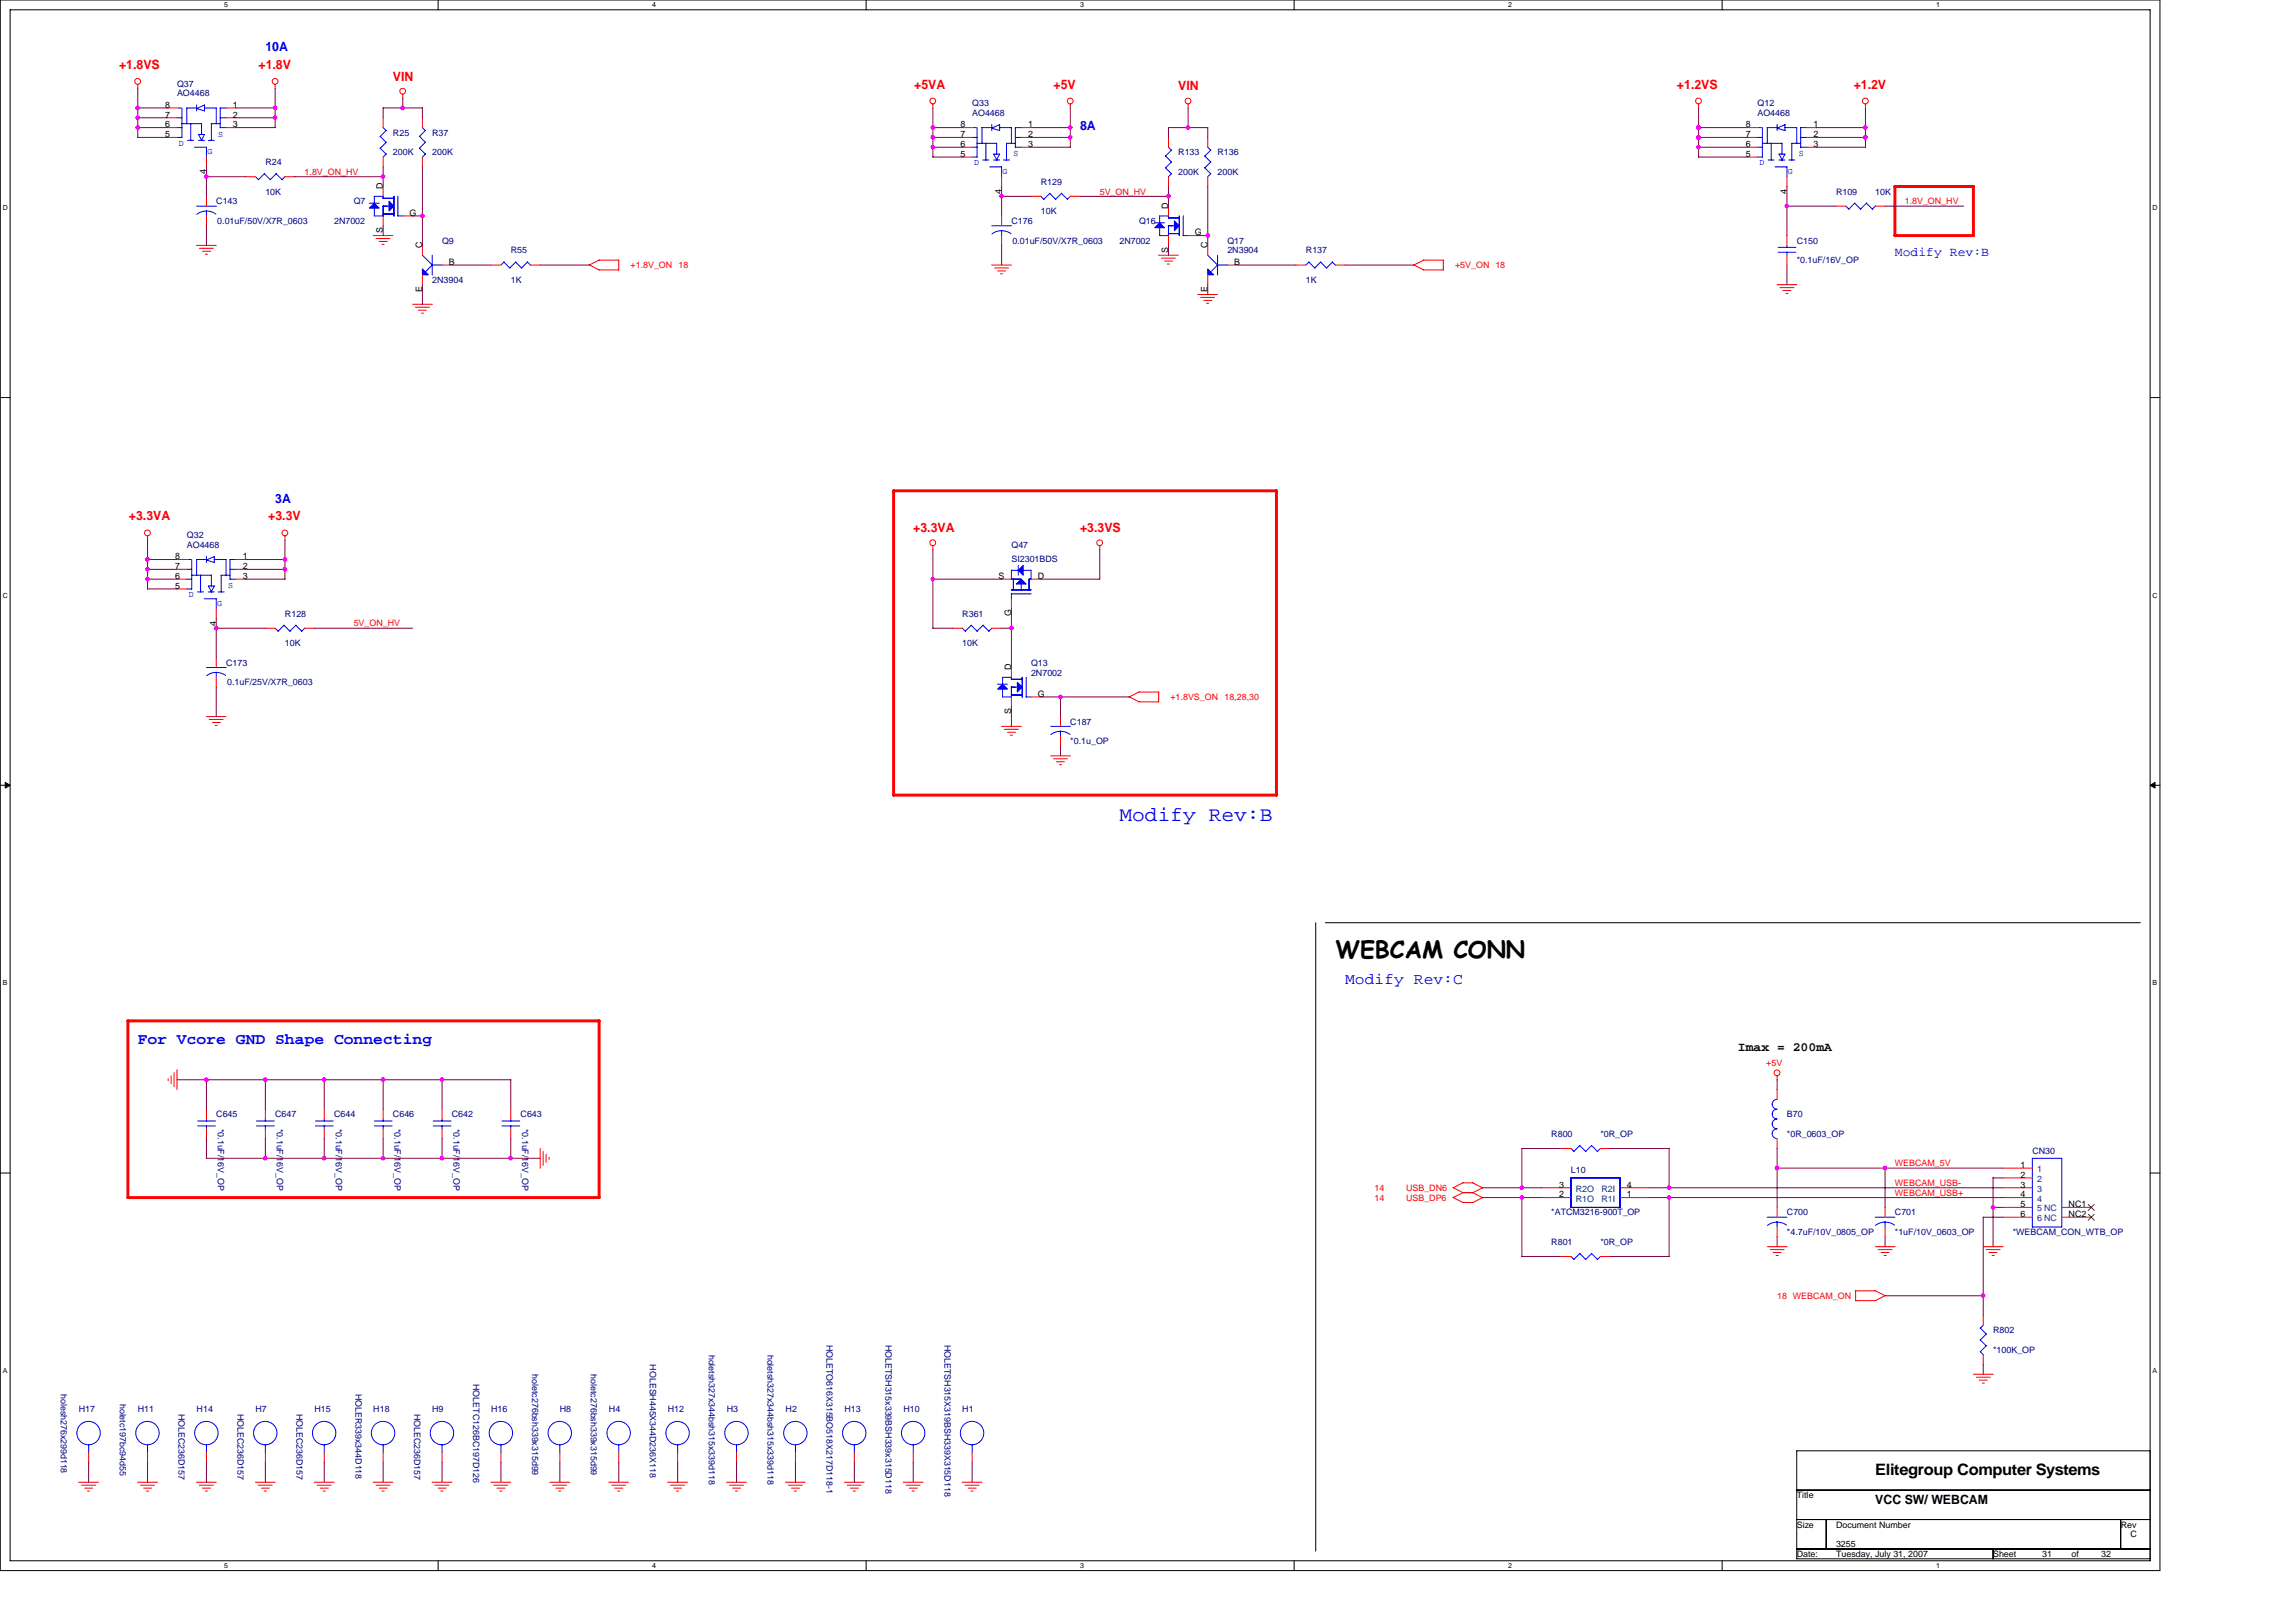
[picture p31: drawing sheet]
<svg xmlns="http://www.w3.org/2000/svg" width="297mm" height="210mm" viewBox="0 0 297 210" stroke-linecap="round" stroke-linejoin="round" font-family="sans-serif">
<defs><g id="words">
<text font-size="3" x="172.8" y="124">WEBCAM CONN</text>
<text font-size="2.7" fill="#00f" x="144.8" y="106.3">Modify Rev:B</text>
<g font-size="2" fill="#00f">
<text x="174" y="127.4">Modify Rev:C</text>
<text x="17.8" y="135.1">For Vcore GND Shape Connecting</text>
</g>
<text font-size="2" x="242.6" y="190.9">Elitegroup Computer Systems</text>
<g font-size="1.7" fill="#f00">
<text x="15.4" y="8.9">+1.8VS</text>
<text x="33.4" y="8.9">+1.8V</text>
<text x="50.8" y="10.4">VIN</text>
<text x="118.3" y="11.5">+5VA</text>
<text x="136.3" y="11.5">+5V</text>
<text x="152.4" y="11.7">VIN</text>
<text x="217" y="11.5">+1.2VS</text>
<text x="239.8" y="11.5">+1.2V</text>
<text x="16.7" y="67.3">+3.3VA</text>
<text x="34.7" y="67.3">+3.3V</text>
<text x="118.1" y="68.9">+3.3VA</text>
<text x="139.7" y="68.9">+3.3VS</text>
</g>
<g font-size="1.7" fill="#00f">
<text x="34.3" y="6.6">10A</text>
<text x="139.7" y="16.8">8A</text>
<text x="245.1" y="33.1">Modify Rev:B</text>
<text x="35.6" y="65">3A</text>
</g>
<g font-size="1.7">
<text x="224.8" y="136">Imax = 200mA</text>
<text x="242.6" y="194.6">VCC SW/ WEBCAM</text>
</g>
<g font-size="1.1" fill="#000080">
<text x="22.9" y="11.2">Q37</text>
<text x="22.9" y="12.5">AO4468</text>
<text x="50.8" y="17.5">R25</text>
<text x="55.9" y="17.5">R37</text>
<text x="125.8" y="13.7">Q33</text>
<text x="125.8" y="15">AO4468</text>
<text x="227.4" y="13.7">Q12</text>
<text x="227.4" y="15">AO4468</text>
<text x="34.3" y="21.4">R24</text>
<text x="50.8" y="20.1">200K</text>
<text x="55.9" y="20.1">200K</text>
<text x="134.7" y="23.9">R129</text>
<text x="152.4" y="20.1">R133</text>
<text x="152.4" y="22.6">200K</text>
<text x="157.5" y="20.1">R136</text>
<text x="157.5" y="22.6">200K</text>
<text x="28" y="26.4">C143</text>
<text x="28.1" y="29">0.01uF/50V/X7R_0603</text>
<text x="34.3" y="25.2">10K</text>
<text x="43.2" y="29">2N7002</text>
<text x="45.8" y="26.4">Q7</text>
<text x="130.8" y="29">C176</text>
<text x="134.7" y="27.7">10K</text>
<text x="147.4" y="29">Q16</text>
<text x="237.5" y="25.2">R109</text>
<text x="242.6" y="25.2">10K</text>
<text x="57.2" y="31.5">Q9</text>
<text x="66.1" y="32.8">R55</text>
<text x="131" y="31.5">0.01uF/50V/X7R_0603</text>
<text x="144.8" y="31.5">2N7002</text>
<text x="158.8" y="31.5">Q17</text>
<text x="158.8" y="32.8">2N3904</text>
<text x="168.9" y="32.8">R137</text>
<text x="232.4" y="31.5">C150</text>
<text x="232.4" y="34.1">*0.1uF/16V_OP</text>
<text x="55.9" y="36.6">2N3904</text>
<text x="66.1" y="36.6">1K</text>
<text x="168.9" y="36.6">1K</text>
<text x="24.2" y="69.6">Q32</text>
<text x="24.2" y="70.9">AO4468</text>
<text x="130.8" y="70.9">Q47</text>
<text x="130.8" y="72.7">SI2301BDS</text>
<text x="36.9" y="79.8">R128</text>
<text x="36.9" y="83.6">10K</text>
<text x="124.5" y="79.8">R361</text>
<text x="124.5" y="83.6">10K</text>
<text x="29.2" y="86.1">C173</text>
<text x="29.4" y="88.7">0.1uF/25V/X7R_0603</text>
<text x="133.4" y="86.1">Q13</text>
<text x="133.4" y="87.4">2N7002</text>
<text x="138.5" y="93.7">C187</text>
<text x="138.5" y="96.3">*0.1u_OP</text>
<text x="28" y="144.5">C645</text>
<text x="28.2" y="146" transform="rotate(90 28.2 146)">*0.1uF/16V_OP</text>
<text x="35.6" y="144.5">C647</text>
<text x="35.8" y="146" transform="rotate(90 35.8 146)">*0.1uF/16V_OP</text>
<text x="43.2" y="144.5">C644</text>
<text x="43.4" y="146" transform="rotate(90 43.4 146)">*0.1uF/16V_OP</text>
<text x="50.8" y="144.5">C646</text>
<text x="51.1" y="146" transform="rotate(90 51.1 146)">*0.1uF/16V_OP</text>
<text x="58.5" y="144.5">C642</text>
<text x="58.7" y="146" transform="rotate(90 58.7 146)">*0.1uF/16V_OP</text>
<text x="67.3" y="144.5">C643</text>
<text x="67.6" y="146" transform="rotate(90 67.6 146)">*0.1uF/16V_OP</text>
<text x="200.7" y="147.1">R800</text>
<text x="207" y="147.1">*0R_OP</text>
<text x="231.2" y="144.5">B70</text>
<text x="231.2" y="147.1">*0R_0603_OP</text>
<text x="262.9" y="149.2">CN30</text>
<text x="203.2" y="151.8">L10</text>
<text x="200.7" y="161.1">R801</text>
<text x="200.7" y="157.2">*ATCM3216-900T_OP</text>
<text x="207" y="161.1">*0R_OP</text>
<text x="231.2" y="157.2">C700</text>
<text x="231.2" y="159.8">*4.7uF/10V_0805_OP</text>
<text x="245.1" y="157.2">C701</text>
<text x="245.1" y="159.8">*1uF/10V_0603_OP</text>
<text x="260.4" y="159.8">*WEBCAM_CON_WTB_OP</text>
<text x="106.9" y="174" transform="rotate(90 106.9 174)">HOLETO616X315BO518X217D118-1</text>
<text x="114.6" y="174" transform="rotate(90 114.6 174)">HOLETSH315x339BSH339x315D118</text>
<text x="122.2" y="174" transform="rotate(90 122.2 174)">HOLETSH315X319BSH339X315D118</text>
<text x="257.8" y="172.5">R802</text>
<text x="61.2" y="179.1" transform="rotate(90 61.2 179.1)">HOLETC126BC197D126</text>
<text x="68.8" y="177.8" transform="rotate(90 68.8 177.8)">holetc276bsh339x315d99</text>
<text x="76.5" y="177.8" transform="rotate(90 76.5 177.8)">holetc276bsh339x315d99</text>
<text x="84.1" y="176.5" transform="rotate(90 84.1 176.5)">HOLESH445X344D236X118</text>
<text x="91.7" y="175.3" transform="rotate(90 91.7 175.3)">holetsh327x344bsh315x339d118</text>
<text x="99.3" y="175.3" transform="rotate(90 99.3 175.3)">holetsh327x344bsh315x339d118</text>
<text x="257.8" y="175">*100K_OP</text>
<text x="7.9" y="180.3" transform="rotate(90 7.9 180.3)">holesh276x299d118</text>
<text x="10.2" y="182.6">H17</text>
<text x="15.5" y="181.6" transform="rotate(90 15.5 181.6)">holetc197bc94d55</text>
<text x="17.8" y="182.6">H11</text>
<text x="23.1" y="182.9" transform="rotate(90 23.1 182.9)">HOLEC236D157</text>
<text x="25.4" y="182.6">H14</text>
<text x="30.7" y="182.9" transform="rotate(90 30.7 182.9)">HOLEC236D157</text>
<text x="33.1" y="182.6">H7</text>
<text x="38.4" y="182.9" transform="rotate(90 38.4 182.9)">HOLEC236D157</text>
<text x="40.7" y="182.6">H15</text>
<text x="46" y="180.3" transform="rotate(90 46 180.3)">HOLER339x344D118</text>
<text x="48.3" y="182.6">H18</text>
<text x="53.6" y="182.9" transform="rotate(90 53.6 182.9)">HOLEC236D157</text>
<text x="55.9" y="182.6">H9</text>
<text x="63.5" y="182.6">H16</text>
<text x="72.4" y="182.6">H8</text>
<text x="78.8" y="182.6">H4</text>
<text x="86.4" y="182.6">H12</text>
<text x="94" y="182.6">H3</text>
<text x="101.6" y="182.6">H2</text>
<text x="109.3" y="182.6">H13</text>
<text x="116.9" y="182.6">H10</text>
<text x="124.5" y="182.6">H1</text>
</g>
<g font-size="1.1">
<text x="21.4" y="17.8">5</text>
<text x="21.4" y="16.5">6</text>
<text x="21.4" y="15.2">7</text>
<text x="21.4" y="13.9">8</text>
<text x="30.1" y="13.9">1</text>
<text x="30.1" y="15.2">2</text>
<text x="30.1" y="16.5">3</text>
<text x="124.2" y="17.8">7</text>
<text x="124.2" y="16.5">8</text>
<text x="133" y="16.5">1</text>
<text x="133" y="17.8">2</text>
<text x="225.8" y="17.8">7</text>
<text x="225.8" y="16.5">8</text>
<text x="234.6" y="16.5">1</text>
<text x="234.6" y="17.8">2</text>
<text x="26.7" y="22.5" transform="rotate(-90 26.7 22.5)">4</text>
<text x="124.2" y="20.3">5</text>
<text x="124.2" y="19">6</text>
<text x="133" y="19">3</text>
<text x="225.8" y="20.3">5</text>
<text x="225.8" y="19">6</text>
<text x="234.6" y="19">3</text>
<text x="49.5" y="24.5" transform="rotate(-90 49.5 24.5)">D</text>
<text x="53" y="27.9">G</text>
<text x="129.6" y="25.1" transform="rotate(-90 129.6 25.1)">4</text>
<text x="151.1" y="27.1" transform="rotate(-90 151.1 27.1)">D</text>
<text x="231.2" y="25.1" transform="rotate(-90 231.2 25.1)">4</text>
<text x="49.5" y="30.2" transform="rotate(-90 49.5 30.2)">S</text>
<text x="54.6" y="32.1" transform="rotate(-90 54.6 32.1)">C</text>
<text x="58.1" y="34.3">B</text>
<text x="151.1" y="32.7" transform="rotate(-90 151.1 32.7)">S</text>
<text x="154.6" y="30.5">G</text>
<text x="156.2" y="32.1" transform="rotate(-90 156.2 32.1)">C</text>
<text x="159.7" y="34.3">B</text>
<text x="54.6" y="37.8" transform="rotate(-90 54.6 37.8)">E</text>
<text x="156.2" y="37.8" transform="rotate(-90 156.2 37.8)">E</text>
<text x="22.6" y="76.2">5</text>
<text x="22.6" y="74.9">6</text>
<text x="22.6" y="73.6">7</text>
<text x="22.6" y="72.4">8</text>
<text x="31.4" y="72.4">1</text>
<text x="31.4" y="73.6">2</text>
<text x="31.4" y="74.9">3</text>
<text x="129.2" y="74.9">S</text>
<text x="134.3" y="74.9">D</text>
<text x="28" y="81" transform="rotate(-90 28 81)">4</text>
<text x="130.8" y="79.7" transform="rotate(-90 130.8 79.7)">G</text>
<text x="130.8" y="86.7" transform="rotate(-90 130.8 86.7)">D</text>
<text x="130.8" y="92.4" transform="rotate(-90 130.8 92.4)">S</text>
<text x="134.3" y="90.1">G</text>
<text x="201.7" y="153.6">3</text>
<text x="201.7" y="154.9">2</text>
<text x="210.5" y="153.6">4</text>
<text x="210.5" y="154.9">1</text>
<text x="261.4" y="151.1">1</text>
<text x="261.4" y="152.4">2</text>
<text x="261.4" y="153.6">3</text>
<text x="261.4" y="154.9">4</text>
<text x="261.4" y="156.2">5</text>
<text x="261.4" y="157.5">6</text>
<text x="267.6" y="156.2">NC1</text>
<text x="267.6" y="157.5">NC2</text>
<text x="232.4" y="193.8">Title</text>
<text x="232.4" y="197.6">Size</text>
<text x="237.5" y="197.6">Document Number</text>
<text x="274.4" y="197.6">Rev</text>
<text x="232.4" y="201.4">Date:</text>
<text x="237.5" y="201.4">Tuesday, July 31, 2007</text>
<text x="237.5" y="200.2">3255</text>
<text x="257.8" y="201.4">Sheet</text>
<text x="264.2" y="201.4">31</text>
<text x="268" y="201.4">of</text>
<text x="271.8" y="201.4">32</text>
<text x="275.6" y="198.9">C</text>
</g>
<g font-size="1.1" fill="#00f">
<text x="28.2" y="17.7">S</text>
<text x="23.2" y="18.8">D</text>
<text x="26.8" y="20">G</text>
<text x="126" y="21.4">D</text>
<text x="129.7" y="22.5">G</text>
<text x="131.1" y="20.2">S</text>
<text x="227.6" y="21.4">D</text>
<text x="231.3" y="22.5">G</text>
<text x="232.7" y="20.2">S</text>
<text x="24.4" y="77.3">D</text>
<text x="29.5" y="76.1">S</text>
<text x="28.1" y="78.4">G</text>
</g>
<g font-size="1.1" fill="#f00">
<text x="39.4" y="22.6">1.8V_ON_HV</text>
<text x="142.3" y="25.2">5V_ON_HV</text>
<text x="246.4" y="26.4">1.8V_ON_HV</text>
<text x="81.6" y="34.7">+1.8V_ON</text>
<text x="87.8" y="34.7">18</text>
<text x="188.3" y="34.7">+5V_ON 18</text>
<text x="45.8" y="81">5V_ON_HV</text>
<text x="151.4" y="90.6">+1.8VS_ON</text>
<text x="158.4" y="90.6">18,28,30</text>
<text x="228.5" y="137.9">+5V</text>
<text x="177.8" y="154.1">14</text>
<text x="177.8" y="155.3">14</text>
<text x="181.9" y="154.1">USB_DN6</text>
<text x="181.9" y="155.3">USB_DP6</text>
<text x="245.1" y="153.4">WEBCAM_USB-</text>
<text x="245.1" y="154.7">WEBCAM_USB+</text>
<text x="245.1" y="150.9">WEBCAM_5V</text>
<text x="229.9" y="168">18 WEBCAM_ON</text>
</g>
<g font-size="1.1" fill="#004080">
<text x="203.9" y="154.2">R2O</text>
<text x="203.9" y="155.5">R1O</text>
<text x="207.2" y="155.5">R1I</text>
<text x="207.2" y="154.2">R2I</text>
<text x="263.6" y="151.7">1</text>
<text x="263.6" y="152.9">2</text>
<text x="263.6" y="154.2">3</text>
<text x="263.6" y="155.5">4</text>
<text x="263.6" y="156.7">5 NC</text>
<text x="263.6" y="158">6 NC</text>
</g>
<g font-size=".9">
<text x="29" y=".9">5</text>
<text x="84.4" y=".9">4</text>
<text x="139.7" y=".9">3</text>
<text x="195.1" y=".9">2</text>
<text x="250.5" y=".9">1</text>
<text x=".4" y="27.2">D</text>
<text x="278.5" y="27.2">D</text>
<text x=".4" y="77.3">C</text>
<text x="278.5" y="77.3">C</text>
<text x=".4" y="127.5">B</text>
<text x="278.5" y="127.5">B</text>
<text x=".4" y="177.7">A</text>
<text x="278.5" y="177.7">A</text>
<text x="29" y="202.9">5</text>
<text x="84.4" y="202.9">4</text>
<text x="139.7" y="202.9">3</text>
<text x="195.1" y="202.9">2</text>
<text x="250.5" y="202.9">1</text>
</g>
</g></defs>
<path d="M0 0h279.4v203.2h-279.4zM1.3 1.3h276.9v200.6h-276.9z" fill="none" stroke="#000" stroke-width=".13"/>
<g fill="#fff">
<path d="M29 .1h.5v1h-.5z"/>
<path d="M29 202.1h.5v1h-.5z"/>
</g>
<path d="M56.7 0v1.3M56.7 201.9v1.3" fill="none" stroke="#000" stroke-width=".13"/>
<g fill="#fff">
<path d="M84.4 .1h.5v1h-.5z"/>
<path d="M84.4 202.1h.5v1h-.5z"/>
</g>
<path d="M112.1 0v1.3M112.1 201.9v1.3" fill="none" stroke="#000" stroke-width=".13"/>
<g fill="#fff">
<path d="M139.7 .1h.5v1h-.5z"/>
<path d="M139.7 202.1h.5v1h-.5z"/>
</g>
<path d="M167.4 0v1.3M167.4 201.9v1.3" fill="none" stroke="#000" stroke-width=".13"/>
<g fill="#fff">
<path d="M195.1 .1h.5v1h-.5z"/>
<path d="M195.1 202.1h.5v1h-.5z"/>
</g>
<path d="M222.8 0v1.3M222.8 201.9v1.3" fill="none" stroke="#000" stroke-width=".13"/>
<g fill="#fff">
<path d="M250.5 .1h.5v1h-.5z"/>
<path d="M250.5 202.1h.5v1h-.5z"/>
<path d="M.4 26.4h.6v.9h-.6z"/>
<path d="M278.5 26.4h.6v.9h-.6z"/>
<path d="M.4 76.5h.6v1h-.6z"/>
<path d="M278.5 76.5h.6v1h-.6z"/>
</g>
<path d="M0 51.4h1.3M278.2 51.4h1.2" fill="none" stroke="#000" stroke-width=".13"/>
<g fill="#fff">
<path d="M.4 126.7h.5v1h-.5z"/>
<path d="M278.5 126.7h.6v1h-.6z"/>
</g>
<path d="M0 101.6h1.3M278.2 101.6h1.2" fill="none" stroke="#000" stroke-width=".13"/>
<path d="M.7 101.2l.6 .4-.6 .4zM278.2 101.6l.6-.4v.8z" fill="#000" stroke="#000" stroke-width=".13"/>
<g fill="#fff">
<path d="M.4 176.8h.5v1h-.5z"/>
<path d="M278.5 176.8h.6v1h-.6z"/>
</g>
<path d="M170.2 119.4v81.3M171.5 119.4h105.4M0 151.8h1.3M278.2 151.8h1.2M232.4 187.7h45.8v14h-45.8zM232.4 192.8h45.8M232.4 196.6h45.8M236.3 196.6v3.8M274.4 196.6v3.8M232.4 200.4h45.8M257.8 200.4v1.3" fill="none" stroke="#000" stroke-width=".13"/>
<path d="M245.1 24.1h10.2v6.4h-10.2zM115.6 63.5h49.5v39.4h-49.5zM16.5 132.1h61v22.8h-61z" fill="none" stroke="#f00" stroke-width=".38"/>
<g fill="none" stroke="#f00" stroke-width=".13">
<path d="M17.8 10.9v.6M21.6 14h1.3M21.6 15.2h1.3M21.6 16.5h1.3M21.6 17.8h1.3M29.2 14h1.3M29.2 15.2h1.3M29.2 16.5h1.3M35.6 10.9v.6M49.6 15.2v1.3M52.1 12.2v.5M54.6 15.2v1.3"/>
<path d="M120.7 13.5v.5M124.5 16.5h1.3M124.5 17.8h1.3M124.5 19h1.3M132.1 16.5h1.3M132.1 17.8h1.3M132.1 19h1.3M138.5 13.5v.5M151.2 17.8v1.2M153.7 13.5v.5M156.2 17.8v1.2M219.7 13.5v.5"/>
<path d="M226.1 16.5h1.3M226.1 17.8h1.3M226.1 19h1.3M233.7 16.5h1.3M233.7 17.8h1.3M233.7 19h1.3M241.3 13.5v.5M25.4 31.7h2.6M25.8 32.1h1.8M26.2 32.5h1M26.6 32.9h.2M26.7 20.3v1.3"/>
<path d="M26.7 25.4v1.3M26.7 27.9v1.3M31.8 22.9h1.3M36.9 22.9h1.2M48.3 30.5h2.5M48.7 30.9h1.8M49.1 31.2h1M49.4 31.6h.3M49.6 20.3v1.3M49.6 24.1v1.3M49.6 27.9v1.3M52.1 27.9h1.3"/>
<path d="M53.4 39.4h2.5M53.8 39.8h1.8M54.6 20.3v1.3M54.6 31.7v1.3M54.6 35.6v1.2M57.2 34.3h1.3M63.5 34.3h1.3M68.6 34.3h1.3M77.5 33.7h2.6M77.5 33.6l-1.3 .7 1.3 .6h2.5v-1.2M124.5 20.3h1.3M128.3 34.3h2.5"/>
<path d="M128.7 34.7h1.8M129.1 35.1h1M129.4 35.4h.3M129.6 22.9v1.2M129.6 27.9v1.3M129.6 30.5v1.2M133.4 25.4h1.3M138.5 25.4h1.2M149.9 33h2.5M150.3 33.4h1.8M150.7 33.8h1M151 34.2h.3"/>
<path d="M151.2 22.9v1.2M151.2 26.7v1.2M151.2 30.5v1.2M153.7 30.5h1.3M155 38.1h2.5M155.3 38.5h1.8M155.7 38.9h1.1M156.1 39.2h.3M156.2 22.9v1.2M156.2 31.7v1.3M156.2 35.6v1.2M158.8 34.3h1.3"/>
<path d="M167.7 34.3h1.2M172.8 34.3h1.2M182.9 34.3l1.3 .6M184.2 33.7h2.5M184.2 33.6l-1.3 .7M186.7 33.7v1.2h-2.5M226.1 20.3h1.3M229.9 36.8h2.6M230.3 37.2h1.8M230.6 37.6h1.1M231.1 38h.2M231.2 22.9v1.2"/>
<path d="M231.2 30.5v1.2M231.2 33v1.3M237.5 26.7h1.3M242.6 26.7h1.3M54.1 40.1h1.1M54.5 40.5h.3M19.1 69.3v.6M22.9 72.4h1.3M22.9 73.7h1.3M22.9 74.9h1.3M22.9 76.2h1.3M28 78.7v1.3"/>
<path d="M30.5 72.4h1.3M30.5 73.7h1.3M30.5 74.9h1.3M36.9 69.3v.6M120.7 70.6v.5M129.6 74.9h1.2M130.8 77.5v1.2M133.4 74.9h1.3M142.3 70.6v.5M26.7 92.7h2.5M27.1 93.1h1.8M27.5 93.5h1"/>
<path d="M27.8 93.9h.3M28 85.1v1.3M28 87.6v1.3M34.3 81.3h1.3M39.4 81.3h1.3M123.2 81.3h1.3M128.3 81.3h1.3M129.6 94h2.5M129.9 94.4h1.8M130.3 94.7h1.1M130.7 95.1h.3M130.8 86.4v1.2"/>
<path d="M130.8 90.2v1.2M133.4 90.2h1.3M135.9 97.8h2.6M136.3 98.2h1.8M136.7 98.6h1M137.1 98.9h.2M137.2 92.7v1.3M137.2 95.2v1.3M146.1 90.1l1.3 .7M147.4 89.5h2.5v1.3h-2.6M147.4 89.5l-1.3 .7M21.8 139.6v.2"/>
<path d="M22.1 139.2v1M22.5 138.8v1.8M22.9 138.4v2.6M229.9 139.2v.5M26.7 143.5v1.3M26.7 146v1.3M34.3 143.5v1.3M34.3 146v1.3M41.9 143.5v1.3M41.9 146v1.3M49.6 143.5v1.3M49.6 146v1.3"/>
<path d="M57.2 143.5v1.3M57.2 146v1.3M66.1 143.5v1.3M66.1 146v1.3M69.9 148.6v2.6M70.3 149v1.8M70.7 149.3v1.1M71 149.7v.3M188 153.6l1.3 .7M188 154.9l1.3 .7M189.2 154.3h1.4M189.2 155.6h1.3"/>
<path d="M189.3 153h1.3M189.3 153l-1.3 .7M189.3 154.3l-1.3 .6M190.5 153l1.3 .7M190.5 154.3l1.3 .7M191.8 153.7l-1.3 .6M191.8 154.9l-1.3 .7M199.4 153.7h3.8M199.4 154.9h3.8M202 148.6h1.2M207 148.6h1.3M209.6 153.7h3.8"/>
<path d="M209.6 154.9h3.8M229.9 141v1.2M229.9 147.3v1.3M229.9 156.2v1.3M229.9 158.7v1.3M243.9 156.2v1.3M243.9 158.7v1.3M259.1 153.7h3.8M259.1 154.9h3.8M259.1 151.1h3.8M259.1 152.4h3.8M259.1 156.2h3.8"/>
<path d="M259.1 157.5h3.8M266.7 156.2h3.8M266.7 157.5h3.8M202 162.6h1.2M207 162.6h1.3M228.6 161.3h2.6M229 161.7h1.8M229.4 162.1h1M229.8 162.4h.3M240 167h2.6M240.1 167v1.3h2.5M242.6 167l1.3 .6"/>
<path d="M242.6 161.3h2.6M243 161.7h1.8M243.3 162.1h1.1M243.8 162.4h.2M243.9 167.6l-1.3 .7M255.3 177.8h2.6M255.7 178.2h1.8M256 178.6h1.1M256.5 178.9h.2M256.6 161.3h2.5M256.6 170.2v1.2M256.6 175.3v1.2"/>
<path d="M257 161.7h1.8M257.3 162.1h1.1M257.7 162.4h.3M10.2 191.8h2.5M10.6 192.2h1.8M11 192.5h1M11.3 192.9h.3M11.5 188v1.2M17.8 191.8h2.6M18.2 192.2h1.8M18.6 192.5h1M18.9 192.9h.3"/>
<path d="M19.1 188v1.2M25.4 191.8h2.6M25.8 192.2h1.8M26.2 192.5h1M26.6 192.9h.2M26.7 188v1.2M33 191.8h2.6M33.4 192.2h1.8M33.8 192.5h1.1M34.2 192.9h.3M34.3 188v1.2M40.7 191.8h2.5"/>
<path d="M41 192.2h1.8M41.4 192.5h1.1M41.8 192.9h.3M41.9 188v1.2M48.3 191.8h2.5M48.7 192.2h1.8M49.1 192.5h1M49.4 192.9h.3M49.6 188v1.2M55.9 191.8h2.6M56.3 192.2h1.8M56.7 192.5h1"/>
<path d="M57 192.9h.3M57.2 188v1.2M63.5 191.8h2.6M63.9 192.2h1.8M64.3 192.5h1M64.7 192.9h.2M64.8 188v1.2M71.1 191.8h2.6M71.5 192.2h1.8M71.9 192.5h1.1M72.3 192.9h.3M72.4 188v1.2"/>
<path d="M78.8 191.8h2.5M79.1 192.2h1.8M79.5 192.5h1.1M79.9 192.9h.3M80 188v1.2M86.4 191.8h2.5M86.8 192.2h1.8M87.2 192.5h1M87.5 192.9h.3M87.7 188v1.2M94 191.8h2.6M94.4 192.2h1.8"/>
<path d="M94.8 192.5h1M95.1 192.9h.3M95.3 188v1.2M101.6 191.8h2.6M102 192.2h1.8M102.4 192.5h1M102.8 192.9h.2M102.9 188v1.2M109.2 191.8h2.6M109.6 192.2h1.8M110 192.5h1.1M110.4 192.9h.3"/>
<path d="M110.5 188v1.2M116.9 191.8h2.5M117.2 192.2h1.8M117.6 192.5h1.1M118 192.9h.3M118.1 188v1.2M124.5 191.8h2.5M124.9 192.2h1.8M125.3 192.5h1M125.6 192.9h.3M125.8 188v1.2"/>
<circle cx="17.8" cy="10.5" r=".38"/>
<circle cx="35.6" cy="10.5" r=".38"/>
<circle cx="52.1" cy="11.8" r=".38"/>
<circle cx="120.7" cy="13.1" r=".38"/>
<circle cx="138.5" cy="13.1" r=".38"/>
<circle cx="153.7" cy="13.1" r=".38"/>
<circle cx="219.7" cy="13.1" r=".38"/>
<circle cx="241.3" cy="13.1" r=".37"/>
<circle cx="19.1" cy="68.9" r=".38"/>
<circle cx="36.9" cy="68.9" r=".38"/>
<circle cx="120.7" cy="70.2" r=".38"/>
<circle cx="142.3" cy="70.2" r=".38"/>
<circle cx="229.9" cy="138.8" r=".38"/>
</g>
<g fill="none" stroke="#00f" stroke-width=".13">
<path d="M22.9 15.2h.6M22.9 16.5h.6M23 14h.4M23.5 14v3.8h-.6M23.5 16h2.6M24.3 18.2h.8M24.7 16v2.2M25.2 19h1.5v1.3M25.4 14h-1.3l.1 2M25.4 13.6v.8M25.7 18.2h.8M26.1 18.2l.4-.8h-.8l.4 .8"/>
<path d="M26.1 16v1.4M26.4 14h1.6v2M26.5 13.6v.8l-1-.3M26.5 13.6l-1 .4M26.9 18.2h.8M28.5 16h-1.2v2.2M28.5 15.2h.8M28.5 16.5h.8M29.3 14h-.8v2.5M49.2 19.2l.8 .7M49.2 17.6l.8 .8M49.5 16.5l.5 .4"/>
<path d="M50 19.9l-.4 .4M50 18.4l-.8 .8M50 16.9l-.8 .8M54.2 19.2l.8 .7M54.2 17.6l.8 .8M54.6 16.5l.4 .4M55.1 19.9l-.5 .4M55.1 18.4l-.8 .8M55.1 16.9l-.8 .8M125.7 19h.7M125.7 17.8h.7M125.9 16.5h.4"/>
<path d="M126.4 18.5h2.5v1.4M126.4 16.5v3.8M127 16.5h1.3M127 16.5v2.1M127.5 18.5v2.2M128.3 16.1v.8M128.5 19.9h.8l-.4 .8M128.6 19.9l.4 .8M129.3 16.5h1.5v2.1M129.3 16.1v.8l-.9-.3M129.3 16.1l-.9 .4M130.2 18.5h1.2"/>
<path d="M130.2 18.5v2.2M131.4 19h.7M131.4 17.8h.7M132.1 16.5h-.7v2.6M151.1 19l.5 .4M151.6 19.4l-.8 .8M156.2 19l.4 .4M156.7 19.4l-.9 .8 .8 .8M227.3 19h.7M227.3 17.8h.7M227.5 16.5h.4M228 16.5v3.8"/>
<path d="M228 18.5h2.5v1.4M229.1 18.5v2.2M229.9 16.5h-1.3v2.1M229.9 16.1v.8M230.9 16.5h1.5v2.1M230.9 16.1v.8l-.9-.3M230.9 16.1l-.9 .4M233 19h.7M233 17.8h.7M233 18.5h-1.2v2.2M233.7 16.5h-.7v2.6M25.4 26.7h2.6"/>
<path d="M26.7 27.3v.6M27.9 27.7a2.04 2.04 0 0 0-1.2-.4 2.01 2.01 0 0 0-1.2 .4M33.1 22.9l.4 .4M34.2 22.5l.8 .8M34.2 22.5l-.8 .7M35.7 22.5l.8 .8M35.7 22.5l-.7 .7M36.9 22.8l-.4 .4M47.8 26.3h1.3M48.4 26.9v1h1.2M49.5 26.7h.8M49.5 27.7h1.5"/>
<path d="M49.6 25.7v-.3h-1.2v.9M49.6 26.7v1.3M49.6 25.7h1.4M51 25.4v2.6M51.5 27.9h.6M51.5 25.4v2.5M54.6 33l1.3 1.3M55.9 33v2.6M57.2 34.3h-1.3l-.9 .9M64.8 34.3l.4-.4 .8 .8M66 34.7l.7-.8 .8 .8M68.6 34.3l-.3-.4-.8 .8"/>
<path d="M125.7 20.3h.7M127.1 20.7h.8M128 21.6h1.6v1.3M128.3 29.2h2.6M128.5 20.7h.8M129.6 29.8v.7M129.8 20.7h.8M130.8 30.2a2.04 2.04 0 0 0-1.3-.4h.1a2.01 2.01 0 0 0-1.3 .5M134.7 25.4l.4 .4M135.8 25l.8 .8M135.8 25l-.8 .8M137.3 25l.8 .8"/>
<path d="M137.3 25l-.7 .8M138.5 25.4l-.4 .4M149.4 28.8h1.3M150 27.9h1.2v.3h1.4M150 30.5h1.2M150 27.9v1M150 29.4v1.1M150.8 21.7l.8 .8M150.8 20.2l.8 .8M151.1 29.2h.8M151.1 30.2h1.5M151.2 29.2v1.3"/>
<path d="M151.6 22.5l-.4 .4M151.6 20.9l-.8 .8M152.6 27.9v2.6M153.1 30.5h.6M153.1 27.9v2.6M156.2 33l1.3 1.3M156.7 22.5l-.5 .4M156.7 20.9l-.9 .8 .8 .8M157.5 33v2.6M158.8 34.3h-1.3l-.9 .9M169.3 33.9l.8 .8M169.4 33.9l-.5 .4"/>
<path d="M170.1 34.7l.8-.8 .7 .8M172.8 34.3l-.4-.4-.8 .8M227.3 20.3h.7M228.7 20.7h.8M229.6 21.6h1.6v1.3M230 32.6h2.3M230 32h2.3M230.1 20.7h.8M230.5 20.7l.4-.8h-.8l.5 .8M231.2 31.7v.3M231.2 32.6v.4M231.4 20.7h.8"/>
<path d="M238.8 26.7l.4 .4M239.9 26.3l.8 .8M240 26.3l-.8 .8M241.5 26.3l.7 .8M241.5 26.3l-.8 .8M242.6 26.6l-.4 .5M24.1 73.7h.7M24.1 74.9h.7M24.1 76.2h.7M24.3 72.4h.4M24.8 72.4v3.8M24.8 74.4h2.5"/>
<path d="M25.4 72.4h1.3M25.4 72.4v2M25.5 76.6h.8M25.9 74.4v2.2M26.4 77.5h1.6v1.3M26.7 72v.8M26.8 72.4l.9-.4v.8l-.9-.3M26.9 76.6h.8M26.9 75.8h.8l-.4 .8M27 75.8l.4 .8M27.3 74.4v1.4M27.7 72.4h1.5v2"/>
<path d="M28.2 76.6h.8M28.6 74.4h1.2M28.6 74.4v2.2M29.8 73.7h.7M30.5 72.4h-.7v2.6l.7-.1M130.8 74.9h1.3M130.8 76.3h2.6M130.8 76.8v.7M130.8 76.8h2.6M131.1 74.9v1.4M131.7 73.1v1.3M131.8 73.8h-1v1.1"/>
<path d="M132.1 75.6v.7M132.4 73.8h1v1.1h-.3v1.4M26.7 86.4h2.6M28 87v.6M29.2 87.4a2.04 2.04 0 0 0-1.3-.4h.1a2.01 2.01 0 0 0-1.3 .4M35.6 81.3l.4 .4M36.8 80.9l-.8 .8M38.3 80.9l.7 .8 .4-.4M38.3 80.9l-.8 .8-.8-.8M124.5 81.3l.4 .4M124.9 81.7l.8-.8 .7 .8M126.4 81.7l.8-.8 .7 .8"/>
<path d="M128.3 81.3l-.4 .4M129 88.5h1.3M129.7 89.1v1.1h1.1M130.8 88.9h.8M130.8 89.9h1.4M130.8 87.9v-.3h-1.1v.9M130.8 88.9v1.3M130.8 87.9h1.5M132.2 87.6v2.6M132.7 90.2h.7M132.8 87.6v2.6M135.9 94h2.6"/>
<path d="M137.2 94.6v.6M138.4 95a2.04 2.04 0 0 0-1.2-.4 2.01 2.01 0 0 0-1.2 .4M25.6 145.7h2.3M25.6 145h2.3M26.7 144.8v.3M26.7 145.6v.4M33.2 145.7h2.3M33.2 145h2.3M34.3 144.8v.3M34.3 145.6v.4M40.8 145.7h2.3M40.8 145h2.3"/>
<path d="M41.9 144.8v.3M41.9 145.6v.4M48.4 145.7h2.3M48.4 145h2.3M49.6 144.8v.3M49.6 145.6v.4M56 145.7h2.4M56 145h2.4M57.2 144.8v.3M57.2 145.6v.4M64.9 145.7h2.3M64.9 145h2.3"/>
<path d="M66.1 144.8v.3M66.1 145.6v.4M203.2 148.6l.4 .4M203.2 152.4v3.8h6.4v-3.8h-6.4M205.1 149l-.7-.8-.8 .8M206.7 149l-.8-.8-.8 .8M207 148.6l-.4 .4M228.6 157.5h2.6M229.9 142.2a.64 .64 0 0 0-.6 .7 .64 .64 0 0 0 .6 .6 .64 .64 0 0 0-.6 .6 .64 .64 0 0 0 .6 .7 .64 .64 0 0 0-.6 .6 .64 .64 0 0 0 .6 .6 .64 .64 0 0 0-.6 .7 .64 .64 0 0 0 .6 .6M229.9 158.1v.6M231.1 158.5a2.03 2.03 0 0 0-1.2-.4 2.01 2.01 0 0 0-1.2 .4M242.6 157.5h2.5"/>
<path d="M243.9 158.1v.6M245.1 158.5a2.04 2.04 0 0 0-1.3-.4h.1a2.01 2.01 0 0 0-1.3 .4M262.9 149.9h3.8v8.8h-3.8zM203.2 162.5l.4 .4M205.1 162.9l-.7-.7-.8 .8M206.7 162.9l-.8-.7-.8 .8M207 162.6l-.4 .4M256.2 174.9l.4 .4M256.2 173.3l.8 .8-.8 .8M256.2 171.8l.8 .8-.8 .8M256.6 171.4l-.4 .4M11.5 186.9v1.1"/>
<path d="M19.1 186.9v1.1M26.7 186.9v1.1M34.3 186.9v1.1M41.9 186.9v1.1M49.6 186.9v1.1M57.2 186.9v1.1M64.8 186.9v1.1M72.4 186.9v1.1M80 186.9v1.1M87.7 186.9v1.1M95.3 186.9v1.1M102.9 186.9v1.1"/>
<path d="M110.5 186.9v1.1M118.1 186.9v1.1M125.8 186.9v1.1"/>
<circle cx="11.5" cy="185.4" r="1.51"/>
<circle cx="19.1" cy="185.4" r="1.51"/>
<circle cx="26.7" cy="185.4" r="1.51"/>
<circle cx="34.3" cy="185.4" r="1.51"/>
<circle cx="41.9" cy="185.4" r="1.51"/>
<circle cx="49.6" cy="185.4" r="1.51"/>
<circle cx="57.2" cy="185.4" r="1.51"/>
<circle cx="64.8" cy="185.4" r="1.51"/>
<circle cx="72.4" cy="185.4" r="1.51"/>
<circle cx="80" cy="185.4" r="1.51"/>
<circle cx="87.7" cy="185.4" r="1.51"/>
<circle cx="95.3" cy="185.4" r="1.51"/>
<circle cx="102.9" cy="185.4" r="1.51"/>
<circle cx="110.5" cy="185.4" r="1.51"/>
<circle cx="118.1" cy="185.4" r="1.51"/>
<circle cx="125.8" cy="185.4" r="1.51"/>
</g>
<g fill="#00f" stroke="#00f" stroke-width=".13">
<path d="M50.3 26l.7 .7-.7 .6z" fill-rule="evenodd"/>
<path d="M48.4 26.3l.7 .6h-1.3z" fill-rule="evenodd"/>
<path d="M151.9 28.6l.7 .6-.7 .6z" fill-rule="evenodd"/>
<path d="M150 28.8l.7 .7h-1.3z" fill-rule="evenodd"/>
<path d="M131.6 88.3l.6 .6-.6 .6z" fill-rule="evenodd"/>
<path d="M129.7 88.5l.6 .7h-1.2z" fill-rule="evenodd"/>
<path d="M156.2 34.8l.8 .8h-.8z" fill-rule="evenodd"/>
<path d="M132.1 74.9l.7 .7h-1.3z" fill-rule="evenodd"/>
<path d="M132.4 73.2v1.2l-.7-.6z" fill-rule="evenodd"/>
<path d="M54.6 34.8l.8 .8h-.8z" fill-rule="evenodd"/>
</g>
<path d="M270.2 155.8l.8 .8M270.2 157.1l.8 .8M270.9 155.8l-.8 .8M270.9 157.1l-.8 .8" fill="none" stroke="#804000" stroke-width=".13"/>
<g fill="none" stroke="#800040" stroke-width=".13">
<path d="M17.8 16.5h3.8M17.8 17.8h3.8M17.8 14h3.8M17.8 15.2h3.8M17.8 11.4v6.4M30.5 14h5.1M30.5 15.2h5.1M35.6 11.4v5.1h-5.1M49.5 14h5.1M49.6 13.9v1.3M52.1 12.7v1.3M54.6 13.9v1.3"/>
<path d="M120.7 16.5h3.8M120.7 19h3.8M120.7 17.8h3.8M120.7 13.9v6.4M133.4 16.5h5.1M133.4 17.8h5.1M138.5 13.9v5.1h-5.1M151.1 16.5h5.1v1.3M151.2 16.5v1.3M153.7 13.9v2.6M219.7 16.5h6.4M219.7 19h6.4"/>
<path d="M219.7 17.8h6.4M219.7 13.9v6.4M235 16.5h6.3M235 19h6.3M235 17.8h6.3M241.3 13.9v5.2M26.7 22.9h5.1M26.7 21.6v3.8M26.7 29.2v2.5M38.1 22.9h11.5M49.6 21.6v2.5M49.6 29.2v1.3"/>
<path d="M53.4 27.9h1.2M54.6 21.6v10.1M54.6 36.8v2.6M58.4 34.3h5.1M69.9 34.3h6.3M120.7 20.3h3.8M129.6 25.4h3.8M129.6 24.1v3.8M129.6 31.7v2.6M139.7 25.4h11.5M151.2 24.1v2.6M151.2 31.7v1.3"/>
<path d="M155 30.5h1.2M156.2 24.1v7.6M156.2 36.8v1.3M160 34.3h7.7M174 34.3h8.9M219.7 20.3h6.4M231.2 26.7h6.3M231.2 24.1v6.4M231.2 34.3v2.5M243.9 26.7h10.1M19.1 73.7h3.8M19.1 74.9h3.8"/>
<path d="M19.1 72.4h3.8M19.1 69.8v6.4h3.8M28 80v5.1M31.8 73.7h5.1M31.8 72.4h5.1M36.9 69.8v5.1h-5.1M120.7 74.9h8.9M120.7 71.1v10.2M130.8 78.7v7.7M142.3 71.1v3.8h-7.7M28 81.3h6.3M28 88.9v3.8"/>
<path d="M40.7 81.3h12.7M120.7 81.3h2.5M129.6 81.3h1.2M130.8 91.4v2.6M134.6 90.2h11.5M137.2 90.1v2.6M137.2 96.5v1.3M22.9 139.7h43.2v3.8M26.7 139.7v3.8M34.3 139.7v3.8M41.9 139.7v3.8M49.6 139.7v3.8"/>
<path d="M57.2 139.7v3.8M229.9 139.7v1.3M26.7 149.9h43.2M26.7 147.3v2.6M34.3 147.3v2.6M41.9 147.3v2.6M49.6 147.3v2.6M57.2 147.3v2.6M66.1 147.3v2.6M191.8 153.7h7.6M191.8 154.9h7.6M196.9 148.6h5.1"/>
<path d="M196.9 148.6v5.1M196.9 154.9v7.7M208.3 148.6h7.6v5.1M213.4 153.7h45.7M213.4 154.9h45.7M215.9 154.9v7.7h-7.6M229.9 151.1h29.2M229.9 148.6v7.6M229.9 160v1.3M243.9 151.1v5.1M243.9 160v1.3M256.6 157.5h2.5"/>
<path d="M256.6 157.5v12.7M257.8 152.4h1.3M257.8 156.2h1.3M257.8 152.4v8.9M196.9 162.6h5.1M243.9 167.6h12.7M256.6 176.5v1.3M11.5 189.2v2.6M19.1 189.2v2.6M26.7 189.2v2.6M34.3 189.2v2.6M41.9 189.2v2.6"/>
<path d="M49.6 189.2v2.6M57.2 189.2v2.6M64.8 189.2v2.6M72.4 189.2v2.6M80 189.2v2.6M87.7 189.2v2.6M95.3 189.2v2.6M102.9 189.2v2.6M110.5 189.2v2.6M118.1 189.2v2.6M125.8 189.2v2.6"/>
</g>
<g fill="#f0f" stroke="#f0f" stroke-width=".13">
<circle cx="28" cy="81.3" r=".24"/>
<circle cx="19.1" cy="74.9" r=".24"/>
<circle cx="36.9" cy="73.6" r=".24"/>
<circle cx="120.7" cy="16.5" r=".24"/>
<circle cx="138.5" cy="16.5" r=".24"/>
<circle cx="153.7" cy="16.5" r=".24"/>
<circle cx="151.2" cy="25.4" r=".24"/>
<circle cx="120.7" cy="19" r=".24"/>
<circle cx="138.5" cy="17.8" r=".24"/>
<circle cx="129.6" cy="25.4" r=".24"/>
<circle cx="120.7" cy="17.8" r=".24"/>
<circle cx="156.2" cy="30.5" r=".24"/>
<circle cx="19.1" cy="72.4" r=".24"/>
<circle cx="36.9" cy="72.4" r=".24"/>
<circle cx="19.1" cy="73.6" r=".24"/>
<circle cx="35.6" cy="14" r=".24"/>
<circle cx="17.8" cy="14" r=".24"/>
<circle cx="17.8" cy="16.5" r=".24"/>
<circle cx="17.8" cy="15.2" r=".24"/>
<circle cx="52.1" cy="14" r=".24"/>
<circle cx="49.6" cy="22.8" r=".24"/>
<circle cx="35.6" cy="15.2" r=".24"/>
<circle cx="54.6" cy="27.9" r=".24"/>
<circle cx="26.7" cy="22.8" r=".24"/>
<circle cx="241.3" cy="16.5" r=".24"/>
<circle cx="219.7" cy="16.5" r=".24"/>
<circle cx="241.3" cy="17.8" r=".24"/>
<circle cx="219.7" cy="17.8" r=".24"/>
<circle cx="219.7" cy="19" r=".24"/>
<circle cx="231.2" cy="26.7" r=".24"/>
<circle cx="130.8" cy="81.3" r=".24"/>
<circle cx="137.2" cy="90.2" r=".24"/>
<circle cx="120.7" cy="74.9" r=".24"/>
<circle cx="26.7" cy="139.7" r=".24"/>
<circle cx="34.3" cy="139.7" r=".24"/>
<circle cx="41.9" cy="139.7" r=".24"/>
<circle cx="57.2" cy="139.7" r=".24"/>
<circle cx="66.1" cy="149.8" r=".24"/>
<circle cx="49.6" cy="139.7" r=".24"/>
<circle cx="57.2" cy="149.8" r=".24"/>
<circle cx="34.3" cy="149.8" r=".24"/>
<circle cx="49.6" cy="149.8" r=".24"/>
<circle cx="41.9" cy="149.8" r=".24"/>
<circle cx="243.9" cy="151.1" r=".24"/>
<circle cx="215.9" cy="154.9" r=".24"/>
<circle cx="257.8" cy="156.2" r=".24"/>
<circle cx="229.9" cy="151.1" r=".24"/>
<circle cx="215.9" cy="153.7" r=".24"/>
<circle cx="196.9" cy="153.7" r=".24"/>
<circle cx="196.9" cy="154.9" r=".24"/>
<circle cx="256.6" cy="167.6" r=".24"/>
</g>
<use href="#words"/>
</svg>
